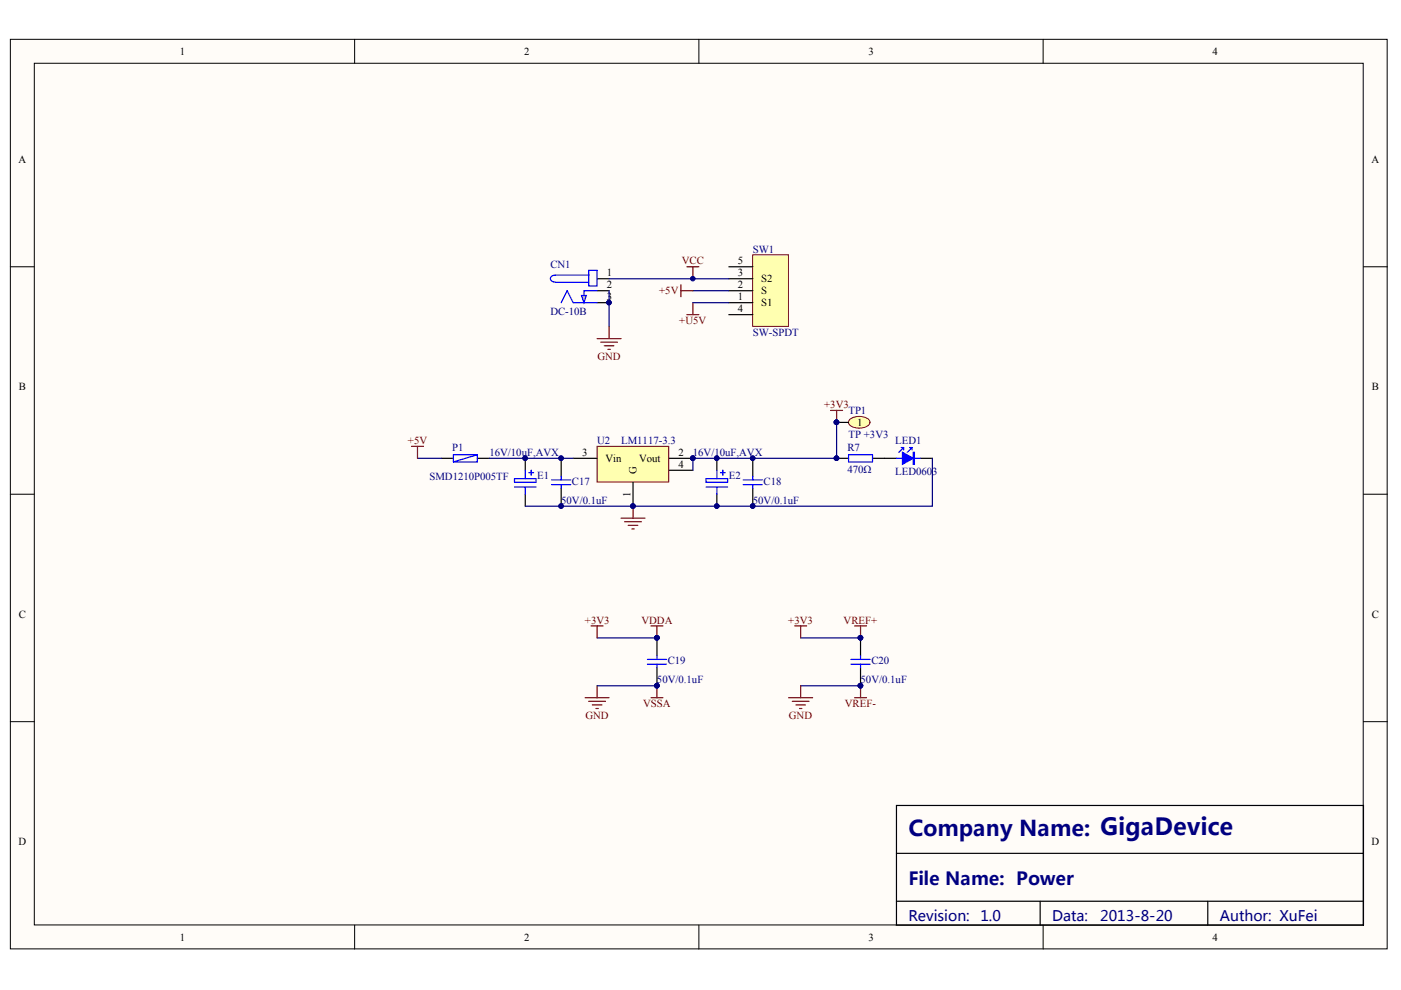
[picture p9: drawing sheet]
<svg xmlns="http://www.w3.org/2000/svg" width="297mm" height="210mm" viewBox="0 0 297 210" stroke-linecap="round" stroke-linejoin="round" font-family="sans-serif">
<defs><g id="words">
<text font-size="4.6" fill="#000080" x="192.6" y="177.2">Company Name: GigaDevice</text>
<text font-size="3.8" fill="#000080" x="192.6" y="187.6">File Name: Power</text>
<g font-size="3.1" fill="#000080">
<text x="192.6" y="195.4">Revision:</text>
<text x="207.9" y="195.4">1.0</text>
<text x="223.1" y="195.4">Data:</text>
<text x="233.2" y="195.4">2013-8-20</text>
<text x="258.6" y="195.4">Author: XuFei</text>
</g>
<g font-size="2.3">
<text x="38.1" y="11.6">1</text>
<text x="111.1" y="11.6">2</text>
<text x="184.1" y="11.6">3</text>
<text x="257.1" y="11.6">4</text>
<text x="3.9" y="34.5">A</text>
<text x="290.8" y="34.5">A</text>
<text x="128.6" y="58.6">1</text>
<text x="156.4" y="56.1">5</text>
<text x="156.4" y="58.6">3</text>
<text x="161.4" y="59.9">S2</text>
<text x="128.6" y="63.7">3</text>
<text x="128.6" y="61.1">2</text>
<text x="156.4" y="61.1">2</text>
<text x="156.4" y="63.7">1</text>
<text x="161.4" y="62.4">S</text>
<text x="161.4" y="64.9">S1</text>
<text x="156.4" y="66.2">4</text>
<text x="4" y="82.7">B</text>
<text x="290.9" y="82.7">B</text>
<text x="181.7" y="90.3">1</text>
<text x="123.4" y="96.7">3</text>
<text x="128.4" y="97.9">Vin</text>
<text x="135" y="100.5" transform="rotate(-90 135 100.5)">G</text>
<text x="135.5" y="97.9">Vout</text>
<text x="143.9" y="96.7">2</text>
<text x="143.9" y="99.2">4</text>
<text x="133.7" y="105.4" transform="rotate(-90 133.7 105.4)">1</text>
<text x="4" y="131">C</text>
<text x="290.9" y="131">C</text>
<text x="3.9" y="179.1">D</text>
<text x="290.8" y="179.1">D</text>
<text x="38.1" y="199.5">1</text>
<text x="111.1" y="199.5">2</text>
<text x="184.1" y="199.5">3</text>
<text x="257.1" y="199.5">4</text>
</g>
<g font-size="2.3" fill="#000080">
<text x="159.6" y="53.5">SW1</text>
<text x="116.7" y="56.8">CN1</text>
<text x="116.7" y="66.7">DC-10B</text>
<text x="159.6" y="71.3">SW-SPDT</text>
<text x="179.9" y="87.8">TP1</text>
<text x="95.9" y="95.7">P1</text>
<text x="126.6" y="94.1">U2</text>
<text x="131.7" y="94.1">LM1117-3.3</text>
<text x="179.7" y="95.7">R7</text>
<text x="179.9" y="92.9">TP +3V3</text>
<text x="189.8" y="94.1">LED1</text>
<text x="91" y="101.7">SMD1210P005TF</text>
<text x="103.8" y="96.7">16V/10uF,AVX</text>
<text x="113.9" y="101.5">E1</text>
<text x="146.9" y="96.7">16V/10uF,AVX</text>
<text x="154.5" y="101.5">E2</text>
<text x="179.7" y="100.2">470Ω</text>
<text x="189.8" y="100.7">LED0603</text>
<text x="119" y="106.8">50V/0.1uF</text>
<text x="121.2" y="102.8">C17</text>
<text x="159.6" y="106.8">50V/0.1uF</text>
<text x="161.9" y="102.8">C18</text>
<text x="141.6" y="140.8">C19</text>
<text x="184.7" y="140.8">C20</text>
<text x="139.3" y="144.9">50V/0.1uF</text>
<text x="182.5" y="144.9">50V/0.1uF</text>
</g>
<g font-size="2.3" fill="#800000">
<text x="144.6" y="56.1">VCC</text>
<text x="139.8" y="62.4">+5V</text>
<text x="144" y="68.7">+U5V</text>
<text x="126.7" y="76.4">GND</text>
<text x="174.7" y="86.5">+3V3</text>
<text x="86.5" y="94.1">+5V</text>
<text x="124" y="132.2">+3V3</text>
<text x="136" y="132.2">VDDA</text>
<text x="167.1" y="132.2">+3V3</text>
<text x="178.9" y="132.2">VREF+</text>
<text x="136.4" y="150">VSSA</text>
<text x="179.1" y="150">VREF-</text>
<text x="124.1" y="152.5">GND</text>
<text x="167.3" y="152.5">GND</text>
</g>
</g></defs>
<g fill="#fffcf8" stroke="#000" stroke-width=".21">
<path d="M2.2 8.3h291.9v192.9h-291.9z"/>
<path d="M7.3 13.4h281.7v182.7h-281.7z"/>
</g>
<path d="M75.2 8.3v5.1M148.2 8.3v5.1M221.2 8.3v5.1M2.2 56.6h5.1M289.1 56.6h5.1M2.2 104.8h5.1M289.1 104.8h5.1M2.2 153h5.1M289.1 153h5.1M75.2 196.2v5M148.2 196.2v5M221.2 196.2v5" fill="none" stroke="#000" stroke-width=".21"/>
<path d="M190.1 170.8h99v25.4h-99zM190.1 180.9h99M190.1 191.1h99M220.5 191.1v5.1M256.1 191.1v5.1" fill="none" stroke="#000" stroke-width=".25"/>
<path d="M126.6 94.6h15.2v7.6h-15.2z" fill="#ffffb0" stroke="#800000" stroke-width=".21"/>
<g fill="none" stroke="#000" stroke-width=".25">
<path d="M111.4 97.2v2.5M119 97.2v3.8M121.5 97.2h5.1M141.8 97.2h5.1M141.8 99.7h5.1M152 97.2v2.5M159.6 97.2v3.8M177.4 97.2h2.5M185 97.2h5.1M195.1 97.2h2.6M111.4 104.8v2.5M119 103.5v3.8"/>
<path d="M134.2 102.2v5.1M152 104.8v2.5M159.6 103.5v3.8M139.3 135.2v3.9M182.5 135.2v3.9M139.3 141.6v3.8M182.5 141.6v3.8"/>
</g>
<g fill="#000080" stroke="#000080" stroke-width=".21">
<circle cx="134.2" cy="107.3" r=".48"/>
<circle cx="146.9" cy="97.1" r=".48"/>
<circle cx="111.3" cy="97.1" r=".48"/>
<circle cx="152" cy="97.1" r=".48"/>
<circle cx="152" cy="107.3" r=".48"/>
<circle cx="119" cy="107.3" r=".48"/>
<circle cx="119" cy="97.1" r=".48"/>
<circle cx="159.6" cy="107.3" r=".48"/>
<circle cx="159.6" cy="97.1" r=".48"/>
<circle cx="177.3" cy="89.5" r=".48"/>
<circle cx="139.3" cy="145.4" r=".48"/>
<circle cx="139.3" cy="135.2" r=".48"/>
<circle cx="182.4" cy="135.2" r=".48"/>
<circle cx="182.4" cy="145.4" r=".48"/>
<circle cx="177.3" cy="97.1" r=".48"/>
</g>
<g fill="none" stroke="#00f" stroke-width=".25">
<path d="M111.4 99.7v1.8M112.6 99.7v1M152 99.7v1.8M153.3 99.7v1M179.9 96.4h5.1v1.5h-5.1zM190.1 97.2h1.2M191.1 94.9h.5M191.6 94.9l-1 1M191.6 94.9v.5M192.9 94.9h.5M193.4 94.9l-1 1M193.4 94.9v.5"/>
<path d="M193.9 97.2h1.2M109.1 101.5h4.5v.7h-4.5zM109.1 103.3h4.5M111.4 103.3v1.5M112.1 100.2h1M117 101.7h4M117 102.8h4M119 101v.7M119 102.8v.7M149.7 103.3h4.6M149.7 101.5h4.6v.7h-4.6zM152 103.3v1.5"/>
<path d="M152.7 100.2h1.1M157.6 101.7h4M157.6 102.8h4M159.6 101v.7M159.6 102.8v.7M137.3 139.8h4M139.3 139.1v.7M180.4 139.8h4.1M182.5 139.1v.7M137.3 140.8h4M139.3 140.8v.8M180.4 140.8h4.1"/>
<path d="M182.5 140.8v.8"/>
</g>
<g fill="none" stroke="#800000" stroke-width=".25">
<path d="M176.1 87h2.5M177.4 87v2.6M131.7 109.9h5.1M132.4 110.6h3.6M133.2 111.4h2M134 112.1h.5M134.2 107.3v2.6M138 132.7h2.6M139.3 132.7v2.5M181.2 132.7h2.5M182.5 132.7v2.5M124.1 147.9h5"/>
<path d="M124.8 148.7h3.6M125.6 149.5h2M126.3 150.2h.6M126.6 145.4v2.5M138 147.9h2.6M139.3 145.4v2.5M167.2 147.9h5.1M168 148.7h3.5M168.7 149.5h2.1M169.5 150.2h.5M169.8 145.4v2.5M181.2 147.9h2.5"/>
<path d="M182.5 145.4v2.5"/>
</g>
<path d="M197.7 97.2v10.1h-86.3M126.6 145.4h12.7M169.8 145.4h12.7" fill="none" stroke="#000080" stroke-width=".25"/>
<g fill="#00f" stroke="#00f" stroke-width=".25">
<path d="M191.3 95.9l2.3 1.3-2.3 1.2z"/>
<path d="M193.6 95.9h.3v2.5h-.3z" fill-rule="evenodd"/>
</g>
<path d="M180.2 88.9a3.3 3.3 0 0 1 4.2 .3 1.07 1.07 0 0 1-1.1 1.4 3.2 3.2 0 0 1-3.3-.7l-.1-.4z" fill="#ffffb0" stroke="#800000" stroke-width=".21"/>
<path d="M93.6 97.2h2.5M101.2 97.2h2.5M177.4 89.6h2.5" fill="none" stroke="#000" stroke-width=".25"/>
<g fill="#000080" stroke="#000080" stroke-width=".21">
<circle cx="177.3" cy="89.5" r=".48"/>
<circle cx="146.9" cy="97.1" r=".48"/>
<circle cx="177.3" cy="97.1" r=".48"/>
<circle cx="182.4" cy="135.2" r=".48"/>
<circle cx="139.3" cy="135.2" r=".48"/>
</g>
<path d="M145.6 66.7h2.6M146.9 64.2v2.5M125.3 132.7h2.6M126.6 132.7v2.5M168.5 132.7h2.5M169.8 132.7v2.5" fill="none" stroke="#800000" stroke-width=".25"/>
<path d="M88.5 97.2h5.1M103.7 97.2h17.8M177.4 89.6v7.6h-30.5v2.5M126.6 135.2h12.7M169.8 135.2h12.7" fill="none" stroke="#000080" stroke-width=".25"/>
<path d="M101.2 96.4v1.5h-5.1M101.2 96.4h-5.1v1.5M101.2 96.4l-5.1 1.5" fill="none" stroke="#00f" stroke-width=".25"/>
<path d="M159.6 54h7.6v15.2h-7.6z" fill="#ffffb0" stroke="#800000" stroke-width=".21"/>
<path d="M126.6 59.1h2.5M154.5 56.6h5.1M154.5 59.1h5.1M126.6 61.6h2.5M126.6 64.2h2.5M154.5 61.6h5.1M154.5 64.2h5.1M154.5 66.7h5.1" fill="none" stroke="#000" stroke-width=".25"/>
<circle cx="129.1" cy="64.2" r=".48" fill="#000080" stroke="#000080" stroke-width=".21"/>
<path d="M117.7 59.9h7.1M124.8 57.3h1.8v3.3h-1.8zM124.8 58.1v.2h-7.1a.77 .77 0 0 0-1 .8 .77 .77 0 0 0 1 .7M121.5 64.2h5.1" fill="none" stroke="#00f" stroke-width=".25"/>
<path d="M123.3 62.7h1l-.5 1.5z" fill="#c0c0c0" stroke="#00f" stroke-width=".25"/>
<path d="M126.6 61.6h-2.8v1.1" fill="none" stroke="#00f" stroke-width=".25"/>
<g fill="#c0c0c0" stroke="#00f" stroke-width=".25">
<path d="M120.3 61.6l1.2 2.6z"/>
<path d="M120.3 61.6l-1.3 2.6z"/>
</g>
<g fill="#000080" stroke="#000080" stroke-width=".21">
<circle cx="129.1" cy="64.2" r=".48"/>
<circle cx="146.9" cy="59.1" r=".48"/>
</g>
<path d="M129.1 59.1h25.4M129.1 61.6v7.7M146.9 61.6h7.6M146.9 64.2h7.6" fill="none" stroke="#000080" stroke-width=".25"/>
<path d="M145.6 56.6h2.6M146.9 56.6v2.5M126.6 71.8h5.1M127.4 72.6h3.5M128.1 73.3h2.1M128.9 74.1h.5M129.1 69.3v2.5M144.4 60.4v2.5M144.4 61.6h2.5M87.2 94.6h2.6M88.5 94.6v2.6" fill="none" stroke="#800000" stroke-width=".25"/>
<use href="#words"/>
</svg>
